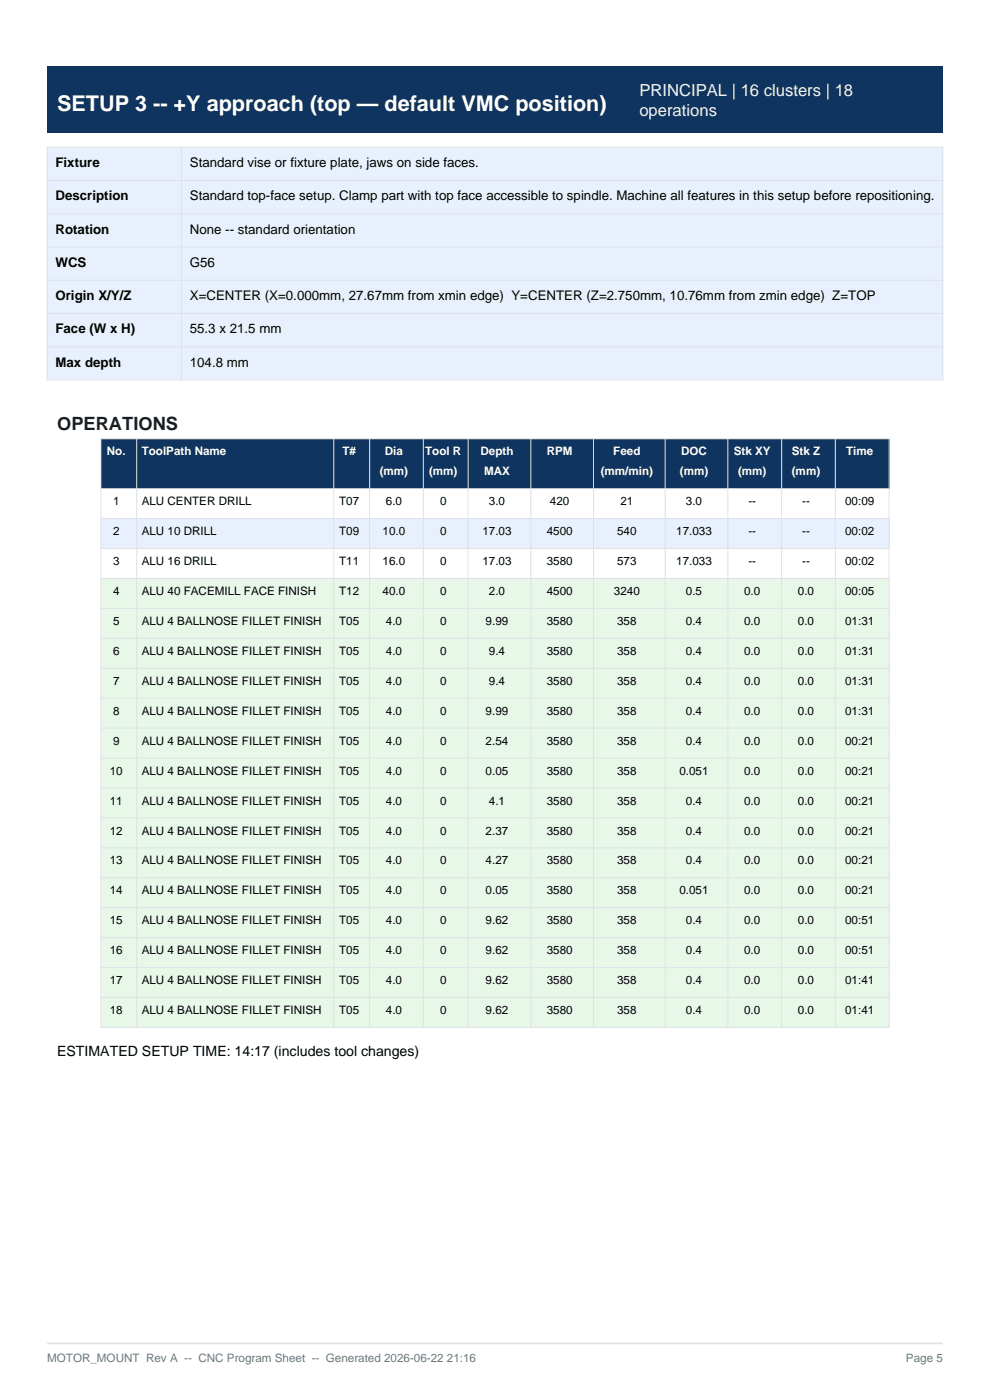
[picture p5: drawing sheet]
<svg xmlns="http://www.w3.org/2000/svg" width="210mm" height="297mm" viewBox="0 0 210 297" stroke-linecap="round" stroke-linejoin="round" font-family="sans-serif">
<defs><g id="words">
<text font-size="4.6" fill="#fff" x="12.1" y="23.6">SETUP 3 -- +Y approach (top — default VMC position)</text>
<text font-size="3.9" fill="#1a1a2e" x="12.1" y="91.3">OPERATIONS</text>
<g font-size="3.5" fill="#e8f0fe">
<text x="135.6" y="20.5">PRINCIPAL | 16 clusters | 18</text>
<text x="135.6" y="24.7">operations</text>
</g>
<text font-size="3" x="12.1" y="224">ESTIMATED SETUP TIME: 14:17 (includes tool changes)</text>
<g font-size="2.8">
<text x="11.8" y="35.5">Fixture</text>
<text x="40.3" y="35.5">Standard vise or fixture plate, jaws on side faces.</text>
<text x="11.8" y="42.5">Description</text>
<text x="40.3" y="42.5">Standard top-face setup. Clamp part with top face accessible to spindle. Machine all features in this setup before repositioning.</text>
<text x="11.8" y="49.6">Rotation</text>
<text x="40.3" y="49.6">None -- standard orientation</text>
<text x="11.8" y="56.6">WCS</text>
<text x="40.3" y="56.6">G56</text>
<text x="11.8" y="63.7">Origin X/Y/Z</text>
<text x="40.3" y="63.7">X=CENTER (X=0.000mm, 27.67mm from xmin edge) Y=CENTER (Z=2.750mm, 10.76mm from zmin edge) Z=TOP</text>
<text x="11.8" y="70.7">Face (W x H)</text>
<text x="40.3" y="70.7">55.3 x 21.5 mm</text>
<text x="11.8" y="77.8">Max depth</text>
<text x="40.3" y="77.8">104.8 mm</text>
</g>
<g font-size="2.5" fill="#fff">
<text x="22.7" y="96.6">No.</text>
<text x="30.1" y="96.6">ToolPath Name</text>
<text x="72.6" y="96.6">T#</text>
<text x="80.6" y="100.8">(mm)</text>
<text x="81.6" y="96.6">Dia</text>
<text x="90.2" y="96.6">Tool R</text>
<text x="91" y="100.8">(mm)</text>
<text x="101.9" y="96.6">Depth</text>
<text x="102.7" y="100.8">MAX</text>
<text x="116" y="96.6">RPM</text>
<text x="127.4" y="100.8">(mm/min)</text>
<text x="130.1" y="96.6">Feed</text>
<text x="144.2" y="100.8">(mm)</text>
<text x="144.5" y="96.6">DOC</text>
<text x="155.7" y="96.6">Stk XY</text>
<text x="156.6" y="100.8">(mm)</text>
<text x="168" y="96.6">Stk Z</text>
<text x="168" y="100.8">(mm)</text>
<text x="179.5" y="96.6">Time</text>
</g>
<g font-size="2.5">
<text x="24" y="107.2">1</text>
<text x="30.1" y="107.2">ALU CENTER DRILL</text>
<text x="71.9" y="107.2">T07</text>
<text x="81.9" y="107.2">6.0</text>
<text x="93.3" y="107.2">0</text>
<text x="103.7" y="107.2">3.0</text>
<text x="116.7" y="107.2">420</text>
<text x="131.6" y="107.2">21</text>
<text x="145.5" y="107.2">3.0</text>
<text x="158.7" y="107.2">--</text>
<text x="170.1" y="107.2">--</text>
<text x="179.3" y="107.2">00:09</text>
<text x="24" y="113.5">2</text>
<text x="30.1" y="113.5">ALU 10 DRILL</text>
<text x="71.9" y="113.5">T09</text>
<text x="81.2" y="113.5">10.0</text>
<text x="93.3" y="113.5">0</text>
<text x="102.3" y="113.5">17.03</text>
<text x="116" y="113.5">4500</text>
<text x="130.9" y="113.5">540</text>
<text x="143.4" y="113.5">17.033</text>
<text x="158.7" y="113.5">--</text>
<text x="170.1" y="113.5">--</text>
<text x="179.3" y="113.5">00:02</text>
<text x="24" y="119.9">3</text>
<text x="30.1" y="119.9">ALU 16 DRILL</text>
<text x="71.9" y="119.9">T11</text>
<text x="81.2" y="119.9">16.0</text>
<text x="93.3" y="119.9">0</text>
<text x="102.3" y="119.9">17.03</text>
<text x="116" y="119.9">3580</text>
<text x="130.9" y="119.9">573</text>
<text x="143.4" y="119.9">17.033</text>
<text x="158.7" y="119.9">--</text>
<text x="170.1" y="119.9">--</text>
<text x="179.3" y="119.9">00:02</text>
<text x="24" y="126.2">4</text>
<text x="30.1" y="126.2">ALU 40 FACEMILL FACE FINISH</text>
<text x="71.9" y="126.2">T12</text>
<text x="81.2" y="126.2">40.0</text>
<text x="93.3" y="126.2">0</text>
<text x="103.7" y="126.2">2.0</text>
<text x="116" y="126.2">4500</text>
<text x="130.2" y="126.2">3240</text>
<text x="145.5" y="126.2">0.5</text>
<text x="157.9" y="126.2">0.0</text>
<text x="169.3" y="126.2">0.0</text>
<text x="179.3" y="126.2">00:05</text>
<text x="24" y="132.6">5</text>
<text x="30.1" y="132.6">ALU 4 BALLNOSE FILLET FINISH</text>
<text x="71.9" y="132.6">T05</text>
<text x="81.9" y="132.6">4.0</text>
<text x="93.3" y="132.6">0</text>
<text x="103" y="132.6">9.99</text>
<text x="116" y="132.6">3580</text>
<text x="130.9" y="132.6">358</text>
<text x="145.5" y="132.6">0.4</text>
<text x="157.9" y="132.6">0.0</text>
<text x="169.3" y="132.6">0.0</text>
<text x="179.3" y="132.6">01:31</text>
<text x="24" y="138.9">6</text>
<text x="30.1" y="138.9">ALU 4 BALLNOSE FILLET FINISH</text>
<text x="71.9" y="138.9">T05</text>
<text x="81.9" y="138.9">4.0</text>
<text x="93.3" y="138.9">0</text>
<text x="103.7" y="138.9">9.4</text>
<text x="116" y="138.9">3580</text>
<text x="130.9" y="138.9">358</text>
<text x="145.5" y="138.9">0.4</text>
<text x="157.9" y="138.9">0.0</text>
<text x="169.3" y="138.9">0.0</text>
<text x="179.3" y="138.9">01:31</text>
<text x="24" y="145.3">7</text>
<text x="30.1" y="145.3">ALU 4 BALLNOSE FILLET FINISH</text>
<text x="71.9" y="145.3">T05</text>
<text x="81.9" y="145.3">4.0</text>
<text x="93.3" y="145.3">0</text>
<text x="103.7" y="145.3">9.4</text>
<text x="116" y="145.3">3580</text>
<text x="130.9" y="145.3">358</text>
<text x="145.5" y="145.3">0.4</text>
<text x="157.9" y="145.3">0.0</text>
<text x="169.3" y="145.3">0.0</text>
<text x="179.3" y="145.3">01:31</text>
<text x="24" y="151.6">8</text>
<text x="30.1" y="151.6">ALU 4 BALLNOSE FILLET FINISH</text>
<text x="71.9" y="151.6">T05</text>
<text x="81.9" y="151.6">4.0</text>
<text x="93.3" y="151.6">0</text>
<text x="103" y="151.6">9.99</text>
<text x="116" y="151.6">3580</text>
<text x="130.9" y="151.6">358</text>
<text x="145.5" y="151.6">0.4</text>
<text x="157.9" y="151.6">0.0</text>
<text x="169.3" y="151.6">0.0</text>
<text x="179.3" y="151.6">01:31</text>
<text x="24" y="158">9</text>
<text x="30.1" y="158">ALU 4 BALLNOSE FILLET FINISH</text>
<text x="71.9" y="158">T05</text>
<text x="81.9" y="158">4.0</text>
<text x="93.3" y="158">0</text>
<text x="103" y="158">2.54</text>
<text x="116" y="158">3580</text>
<text x="130.9" y="158">358</text>
<text x="145.5" y="158">0.4</text>
<text x="157.9" y="158">0.0</text>
<text x="169.3" y="158">0.0</text>
<text x="179.3" y="158">00:21</text>
<text x="23.3" y="164.3">10</text>
<text x="30.1" y="164.3">ALU 4 BALLNOSE FILLET FINISH</text>
<text x="71.9" y="164.3">T05</text>
<text x="81.9" y="164.3">4.0</text>
<text x="93.3" y="164.3">0</text>
<text x="103" y="164.3">0.05</text>
<text x="116" y="164.3">3580</text>
<text x="130.9" y="164.3">358</text>
<text x="144.1" y="164.3">0.051</text>
<text x="157.9" y="164.3">0.0</text>
<text x="169.3" y="164.3">0.0</text>
<text x="179.3" y="164.3">00:21</text>
<text x="23.3" y="170.7">11</text>
<text x="30.1" y="170.7">ALU 4 BALLNOSE FILLET FINISH</text>
<text x="71.9" y="170.7">T05</text>
<text x="81.9" y="170.7">4.0</text>
<text x="93.3" y="170.7">0</text>
<text x="103.7" y="170.7">4.1</text>
<text x="116" y="170.7">3580</text>
<text x="130.9" y="170.7">358</text>
<text x="145.5" y="170.7">0.4</text>
<text x="157.9" y="170.7">0.0</text>
<text x="169.3" y="170.7">0.0</text>
<text x="179.3" y="170.7">00:21</text>
<text x="23.3" y="177">12</text>
<text x="30.1" y="177">ALU 4 BALLNOSE FILLET FINISH</text>
<text x="71.9" y="177">T05</text>
<text x="81.9" y="177">4.0</text>
<text x="93.3" y="177">0</text>
<text x="103" y="177">2.37</text>
<text x="116" y="177">3580</text>
<text x="130.9" y="177">358</text>
<text x="145.5" y="177">0.4</text>
<text x="157.9" y="177">0.0</text>
<text x="169.3" y="177">0.0</text>
<text x="179.3" y="177">00:21</text>
<text x="23.3" y="183.4">13</text>
<text x="30.1" y="183.4">ALU 4 BALLNOSE FILLET FINISH</text>
<text x="71.9" y="183.4">T05</text>
<text x="81.9" y="183.4">4.0</text>
<text x="93.3" y="183.4">0</text>
<text x="103" y="183.4">4.27</text>
<text x="116" y="183.4">3580</text>
<text x="130.9" y="183.4">358</text>
<text x="145.5" y="183.4">0.4</text>
<text x="157.9" y="183.4">0.0</text>
<text x="169.3" y="183.4">0.0</text>
<text x="179.3" y="183.4">00:21</text>
<text x="23.3" y="189.7">14</text>
<text x="30.1" y="189.7">ALU 4 BALLNOSE FILLET FINISH</text>
<text x="71.9" y="189.7">T05</text>
<text x="81.9" y="189.7">4.0</text>
<text x="93.3" y="189.7">0</text>
<text x="103" y="189.7">0.05</text>
<text x="116" y="189.7">3580</text>
<text x="130.9" y="189.7">358</text>
<text x="144.1" y="189.7">0.051</text>
<text x="157.9" y="189.7">0.0</text>
<text x="169.3" y="189.7">0.0</text>
<text x="179.3" y="189.7">00:21</text>
<text x="23.3" y="196.1">15</text>
<text x="30.1" y="196.1">ALU 4 BALLNOSE FILLET FINISH</text>
<text x="71.9" y="196.1">T05</text>
<text x="81.9" y="196.1">4.0</text>
<text x="93.3" y="196.1">0</text>
<text x="103" y="196.1">9.62</text>
<text x="116" y="196.1">3580</text>
<text x="130.9" y="196.1">358</text>
<text x="145.5" y="196.1">0.4</text>
<text x="157.9" y="196.1">0.0</text>
<text x="169.3" y="196.1">0.0</text>
<text x="179.3" y="196.1">00:51</text>
<text x="23.3" y="202.4">16</text>
<text x="30.1" y="202.4">ALU 4 BALLNOSE FILLET FINISH</text>
<text x="71.9" y="202.4">T05</text>
<text x="81.9" y="202.4">4.0</text>
<text x="93.3" y="202.4">0</text>
<text x="103" y="202.4">9.62</text>
<text x="116" y="202.4">3580</text>
<text x="130.9" y="202.4">358</text>
<text x="145.5" y="202.4">0.4</text>
<text x="157.9" y="202.4">0.0</text>
<text x="169.3" y="202.4">0.0</text>
<text x="179.3" y="202.4">00:51</text>
<text x="23.3" y="208.8">17</text>
<text x="30.1" y="208.8">ALU 4 BALLNOSE FILLET FINISH</text>
<text x="71.9" y="208.8">T05</text>
<text x="81.9" y="208.8">4.0</text>
<text x="93.3" y="208.8">0</text>
<text x="103" y="208.8">9.62</text>
<text x="116" y="208.8">3580</text>
<text x="130.9" y="208.8">358</text>
<text x="145.5" y="208.8">0.4</text>
<text x="157.9" y="208.8">0.0</text>
<text x="169.3" y="208.8">0.0</text>
<text x="179.3" y="208.8">01:41</text>
<text x="23.3" y="215.1">18</text>
<text x="30.1" y="215.1">ALU 4 BALLNOSE FILLET FINISH</text>
<text x="71.9" y="215.1">T05</text>
<text x="81.9" y="215.1">4.0</text>
<text x="93.3" y="215.1">0</text>
<text x="103" y="215.1">9.62</text>
<text x="116" y="215.1">3580</text>
<text x="130.9" y="215.1">358</text>
<text x="145.5" y="215.1">0.4</text>
<text x="157.9" y="215.1">0.0</text>
<text x="169.3" y="215.1">0.0</text>
<text x="179.3" y="215.1">01:41</text>
</g>
<g font-size="2.5" fill="#6c757d">
<text x="10" y="289">MOTOR_MOUNT Rev A -- CNC Program Sheet -- Generated 2026-06-22 21:16</text>
<text x="192.2" y="289">Page 5</text>
</g>
</g></defs>
<path d="M10 285h190" fill="none" stroke="#dee2e6" stroke-width=".35"/>
<path d="M10 14.1h190v14.1h-190z" fill-rule="evenodd" fill="#0f3460"/>
<path d="M10 31.2h190v49.4h-190z" fill-rule="evenodd" fill="#e8f0fe"/>
<path d="M10 31.2h190v49.4h-190zM10 38.3h190M38.5 31.2v49.4M10 45.3h190M10 52.4h190M10 59.4h190M10 66.5h190M10 73.6h190" fill="none" stroke="#dee2e6" stroke-width=".21"/>
<path d="M21.4 93.1h167.2v10.6h-167.2z" fill-rule="evenodd" fill="#0f3460"/>
<path d="M21.4 103.7h167.2v6.3h-167.2z" fill-rule="evenodd" fill="#fff"/>
<path d="M21.4 110h167.2v6.4h-167.2z" fill-rule="evenodd" fill="#e8f0fe"/>
<path d="M21.4 116.4h167.2v6.3h-167.2z" fill-rule="evenodd" fill="#fff"/>
<path d="M21.4 122.7h167.2v6.4h-167.2z" fill-rule="evenodd" fill="#e8f0fe"/>
<path d="M21.4 129.1h167.2v6.3h-167.2z" fill-rule="evenodd" fill="#fff"/>
<path d="M21.4 135.4h167.2v6.4h-167.2z" fill-rule="evenodd" fill="#e8f0fe"/>
<path d="M21.4 141.8h167.2v6.3h-167.2z" fill-rule="evenodd" fill="#fff"/>
<path d="M21.4 148.1h167.2v6.4h-167.2z" fill-rule="evenodd" fill="#e8f0fe"/>
<path d="M21.4 154.5h167.2v6.3h-167.2z" fill-rule="evenodd" fill="#fff"/>
<path d="M21.4 160.8h167.2v6.4h-167.2z" fill-rule="evenodd" fill="#e8f0fe"/>
<path d="M21.4 167.2h167.2v6.3h-167.2z" fill-rule="evenodd" fill="#fff"/>
<path d="M21.4 173.5h167.2v6.4h-167.2z" fill-rule="evenodd" fill="#e8f0fe"/>
<path d="M21.4 179.9h167.2v6.3h-167.2z" fill-rule="evenodd" fill="#fff"/>
<path d="M21.4 186.2h167.2v6.4h-167.2z" fill-rule="evenodd" fill="#e8f0fe"/>
<path d="M21.4 192.6h167.2v6.3h-167.2z" fill-rule="evenodd" fill="#fff"/>
<path d="M21.4 198.9h167.2v6.4h-167.2z" fill-rule="evenodd" fill="#e8f0fe"/>
<path d="M21.4 205.3h167.2v6.3h-167.2z" fill-rule="evenodd" fill="#fff"/>
<path d="M21.4 211.6h167.2v6.4h-167.2z" fill-rule="evenodd" fill="#e8f0fe"/>
<g fill="#e8f8e8">
<path d="M21.4 122.7h167.2v6.4h-167.2z" fill-rule="evenodd"/>
<path d="M21.4 129.1h167.2v6.3h-167.2z" fill-rule="evenodd"/>
<path d="M21.4 135.4h167.2v6.4h-167.2z" fill-rule="evenodd"/>
<path d="M21.4 141.8h167.2v6.3h-167.2z" fill-rule="evenodd"/>
<path d="M21.4 148.1h167.2v6.4h-167.2z" fill-rule="evenodd"/>
<path d="M21.4 154.5h167.2v6.3h-167.2z" fill-rule="evenodd"/>
<path d="M21.4 160.8h167.2v6.4h-167.2z" fill-rule="evenodd"/>
<path d="M21.4 167.2h167.2v6.3h-167.2z" fill-rule="evenodd"/>
<path d="M21.4 173.5h167.2v6.4h-167.2z" fill-rule="evenodd"/>
<path d="M21.4 179.9h167.2v6.3h-167.2z" fill-rule="evenodd"/>
<path d="M21.4 186.2h167.2v6.4h-167.2z" fill-rule="evenodd"/>
<path d="M21.4 192.6h167.2v6.3h-167.2z" fill-rule="evenodd"/>
<path d="M21.4 198.9h167.2v6.4h-167.2z" fill-rule="evenodd"/>
<path d="M21.4 205.3h167.2v6.3h-167.2z" fill-rule="evenodd"/>
<path d="M21.4 211.6h167.2v6.4h-167.2z" fill-rule="evenodd"/>
</g>
<g fill="none" stroke="#dee2e6" stroke-width=".21">
<path d="M21.4 93.1h167.2v124.9h-167.2zM29 93.1v124.9M70.8 93.1v124.9M78.4 93.1v124.9M89.8 93.1v124.9M99.3 93.1v124.9M112.6 93.1v124.9M125.9 93.1v124.9M141.1 93.1v124.9M154.4 93.1v124.9M165.8 93.1v124.9M177.2 93.1v124.9"/>
<path d="M21.4 103.7h167.2M21.4 110h167.2M21.4 116.4h167.2M21.4 122.7h167.2M21.4 129.1h167.2M21.4 135.4h167.2M21.4 141.8h167.2M21.4 148.1h167.2M21.4 154.5h167.2M21.4 160.8h167.2M21.4 167.2h167.2M21.4 173.5h167.2"/>
<path d="M21.4 179.9h167.2M21.4 186.2h167.2M21.4 192.6h167.2M21.4 198.9h167.2M21.4 205.3h167.2M21.4 211.6h167.2"/>
</g>
<use href="#words"/>
</svg>
